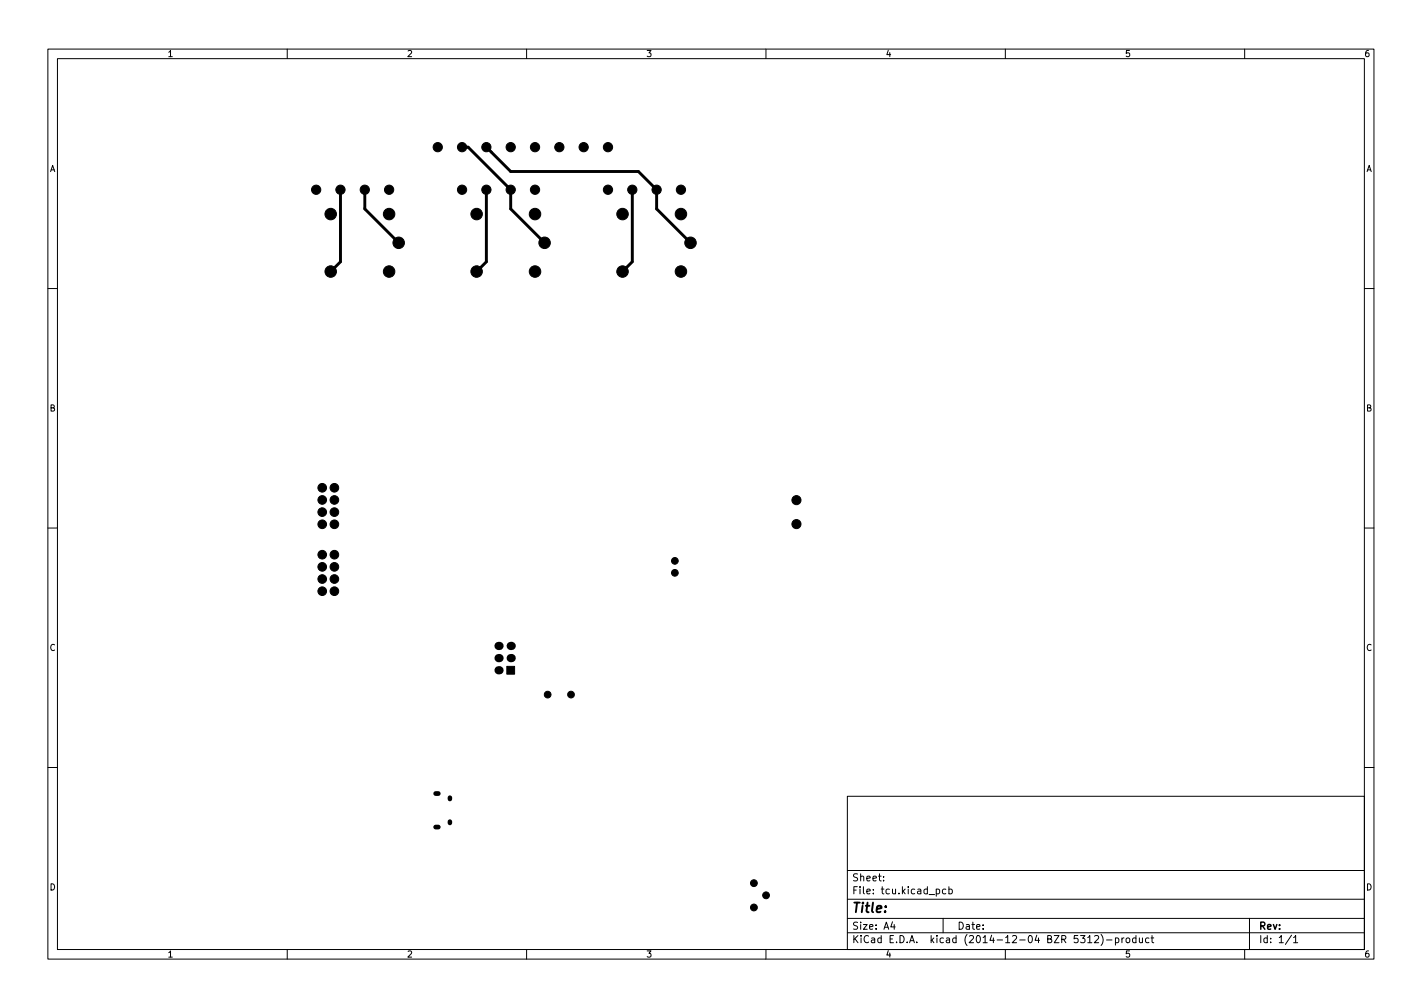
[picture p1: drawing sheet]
<svg xmlns="http://www.w3.org/2000/svg" width="297mm" height="210mm" viewBox="0 0 297 210" stroke-linecap="round" stroke-linejoin="round" font-family="sans-serif">
<defs><g id="words">
<text font-size="2.8" x="178" y="190.6">Title:</text>
<g font-size="2.1">
<text x="178" y="184">Sheet:</text>
<text x="178" y="186.7">File: tcu.kicad_pcb</text>
<text x="178" y="196.9">KiCad E.D.A. kicad (2014-12-04 BZR 5312)-product</text>
<text x="178" y="194.1">Size: A4</text>
<text x="200" y="194.1">Date:</text>
<text x="263" y="194.1">Rev:</text>
<text x="263" y="196.9">Id: 1/1</text>
</g>
<g font-size="1.8">
<text x="35" y="11.9">1</text>
<text x="85" y="11.9">2</text>
<text x="135" y="11.9">3</text>
<text x="185" y="11.9">4</text>
<text x="235" y="11.9">5</text>
<text x="285" y="11.9">6</text>
<text x="10.3" y="35.9">A</text>
<text x="285.3" y="35.9">A</text>
<text x="10.3" y="85.9">B</text>
<text x="285.3" y="85.9">B</text>
<text x="10.3" y="135.9">C</text>
<text x="285.3" y="135.9">C</text>
<text x="10.3" y="185.9">D</text>
<text x="285.3" y="185.9">D</text>
<text x="35" y="199.9">1</text>
<text x="85" y="199.9">2</text>
<text x="135" y="199.9">3</text>
<text x="185" y="199.9">4</text>
<text x="235" y="199.9">5</text>
<text x="285" y="199.9">6</text>
</g>
</g></defs>
<g fill="none" stroke="#000" stroke-width=".21">
<path d="M10 10.2h277v190.1h-277zM12 12.2h273v186.1h-273zM60 10.2v2M110 10.2v2M160 10.2v2M210 10.2v2M260 10.2v2M10 60.2h2M285 60.2h2M10 110.2h2M285 110.2h2M10 160.2h2"/>
<path d="M177 166.3h108v32h-108zM285 160.2h2M60 198.3v2M110 198.3v2M160 198.3v2M177 194.8h108M177 191.8h108M177 187.8h108M177 181.8h108M184.6 183.8v.1M184.6 183v.1M186.4 192.5l-.3 1h.9"/>
<path d="M186.8 193v1M195.6 185.7l.4-.1 .3 .3-.2 .7h-.5M197 191.8v3M197.6 185.7l-.5-.1-.2 .3 .1 .7h.6M198.2 185.7l.4-.1 .3 .3-.1 .7h-.6M198.2 185.1v1.5M210 198.3v2M227.2 195.8l.4-.5v1.5M227.2 196.8h.9M228.6 195.5l.6-.2 .3 .5-.9 1h.9M230 195.1a1.72 1.72 0 0 1 0 2.3M231.1 196.3h1.2"/>
<path d="M233 195.9l.4-.1 .3 .3-.1 .7h-.6M233 195.8v1.5M234.4 195.8v1M234.8 195.8l-.4 .3M235.3 196l.2-.2 .4 .2 .1 .5-.1 .3h-.4l-.2-.1zM237.3 195.9l-.4-.1-.3 .3 .1 .7h.6M237.3 195.3v1.5M238 195.8l.1 1h.3l.2-.1M238.6 195.8v1M240 195.9l-.4-.1-.3 .3 .1 .7h.6M240.4 195.8h.6M240.6 195.3v1.3l.4 .2"/>
<path d="M260 198.3v2M261 191.8v6.5M269.8 195.3l-1.3 1.9M270.2 195.8l.4-.5v1.5M270.2 196.8h.9"/>
</g>
<g fill="#000" stroke="#000" stroke-width=".21">
<path d="M105.9 139.1h1.6v1.7h-1.6z"/>
<circle cx="66" cy="39.6" r=".97"/>
<circle cx="71.1" cy="39.6" r=".97"/>
<circle cx="76.2" cy="39.6" r=".97"/>
<circle cx="81.3" cy="39.6" r=".97"/>
<circle cx="91.4" cy="30.7" r=".97"/>
<circle cx="96.5" cy="30.7" r=".97"/>
<circle cx="96.5" cy="39.6" r=".97"/>
<circle cx="101.6" cy="30.7" r=".97"/>
<circle cx="101.6" cy="39.6" r=".97"/>
<circle cx="106.7" cy="30.7" r=".97"/>
<circle cx="106.7" cy="39.6" r=".97"/>
<circle cx="111.8" cy="30.7" r=".97"/>
<circle cx="111.8" cy="39.6" r=".97"/>
<circle cx="116.8" cy="30.7" r=".97"/>
<circle cx="121.9" cy="30.7" r=".97"/>
<circle cx="127" cy="39.6" r=".97"/>
<circle cx="127" cy="30.7" r=".97"/>
<circle cx="132.1" cy="39.6" r=".97"/>
<circle cx="137.2" cy="39.6" r=".97"/>
<circle cx="142.2" cy="39.6" r=".97"/>
<circle cx="69.1" cy="44.7" r="1.2"/>
<circle cx="69.1" cy="56.7" r="1.2"/>
<circle cx="81.3" cy="44.7" r="1.2"/>
<circle cx="81.3" cy="56.7" r="1.2"/>
<circle cx="83.3" cy="50.7" r="1.2"/>
<circle cx="99.6" cy="44.7" r="1.2"/>
<circle cx="99.6" cy="56.7" r="1.2"/>
<circle cx="111.8" cy="44.7" r="1.2"/>
<circle cx="111.8" cy="56.7" r="1.2"/>
<circle cx="113.8" cy="50.7" r="1.2"/>
<circle cx="130" cy="44.7" r="1.2"/>
<circle cx="130" cy="56.7" r="1.2"/>
<circle cx="142.2" cy="44.7" r="1.2"/>
<circle cx="142.2" cy="56.7" r="1.2"/>
<circle cx="144.2" cy="50.7" r="1.2"/>
<circle cx="67.3" cy="104.4" r=".9"/>
<circle cx="67.3" cy="109.5" r=".9"/>
<circle cx="67.3" cy="106.9" r=".9"/>
<circle cx="67.3" cy="101.8" r=".9"/>
<circle cx="67.3" cy="115.8" r=".9"/>
<circle cx="67.3" cy="118.4" r=".9"/>
<circle cx="69.8" cy="115.8" r=".9"/>
<circle cx="69.8" cy="109.5" r=".9"/>
<circle cx="69.8" cy="104.4" r=".9"/>
<circle cx="69.8" cy="106.9" r=".9"/>
<circle cx="69.8" cy="101.8" r=".9"/>
<circle cx="69.8" cy="118.4" r=".9"/>
<circle cx="141" cy="117.1" r=".7"/>
<circle cx="141" cy="119.6" r=".7"/>
<circle cx="166.4" cy="104.4" r=".95"/>
<circle cx="166.4" cy="109.4" r=".95"/>
<circle cx="67.3" cy="123.4" r=".9"/>
<circle cx="67.3" cy="120.9" r=".9"/>
<circle cx="69.8" cy="123.4" r=".9"/>
<circle cx="69.8" cy="120.9" r=".9"/>
<circle cx="114.4" cy="145" r=".7"/>
<circle cx="119.3" cy="145" r=".7"/>
<circle cx="157.5" cy="189.5" r=".71"/>
<circle cx="157.5" cy="184.4" r=".71"/>
<circle cx="160" cy="186.9" r=".71"/>
</g>
<path d="M94 166.5v.3M94 171.5v.3" fill="none" stroke="#000" stroke-width=".95"/>
<path d="M91 165.7h.6M91 172.7h.6" fill="none" stroke="#000" stroke-width="1"/>
<g fill="#000">
<circle cx="104.1" cy="139.9" r=".86"/>
<circle cx="104.1" cy="137.4" r=".86"/>
<circle cx="104.1" cy="134.9" r=".86"/>
<circle cx="106.7" cy="137.4" r=".86"/>
<circle cx="106.7" cy="134.9" r=".86"/>
</g>
<path d="M71.1 39.6v15.1l-2 2M76.2 39.6v4l7.1 7.1M96.5 30.7h1.3l8.9 8.9v4l7.1 7.1M101.6 39.6v15.1l-2 2M101.6 30.7l5.1 5.1h26.6l3.9 3.8v4l7 7.1M132.1 39.6v15.1l-2.1 2" fill="none" stroke="#000" stroke-width=".61"/>
<use href="#words"/>
</svg>
